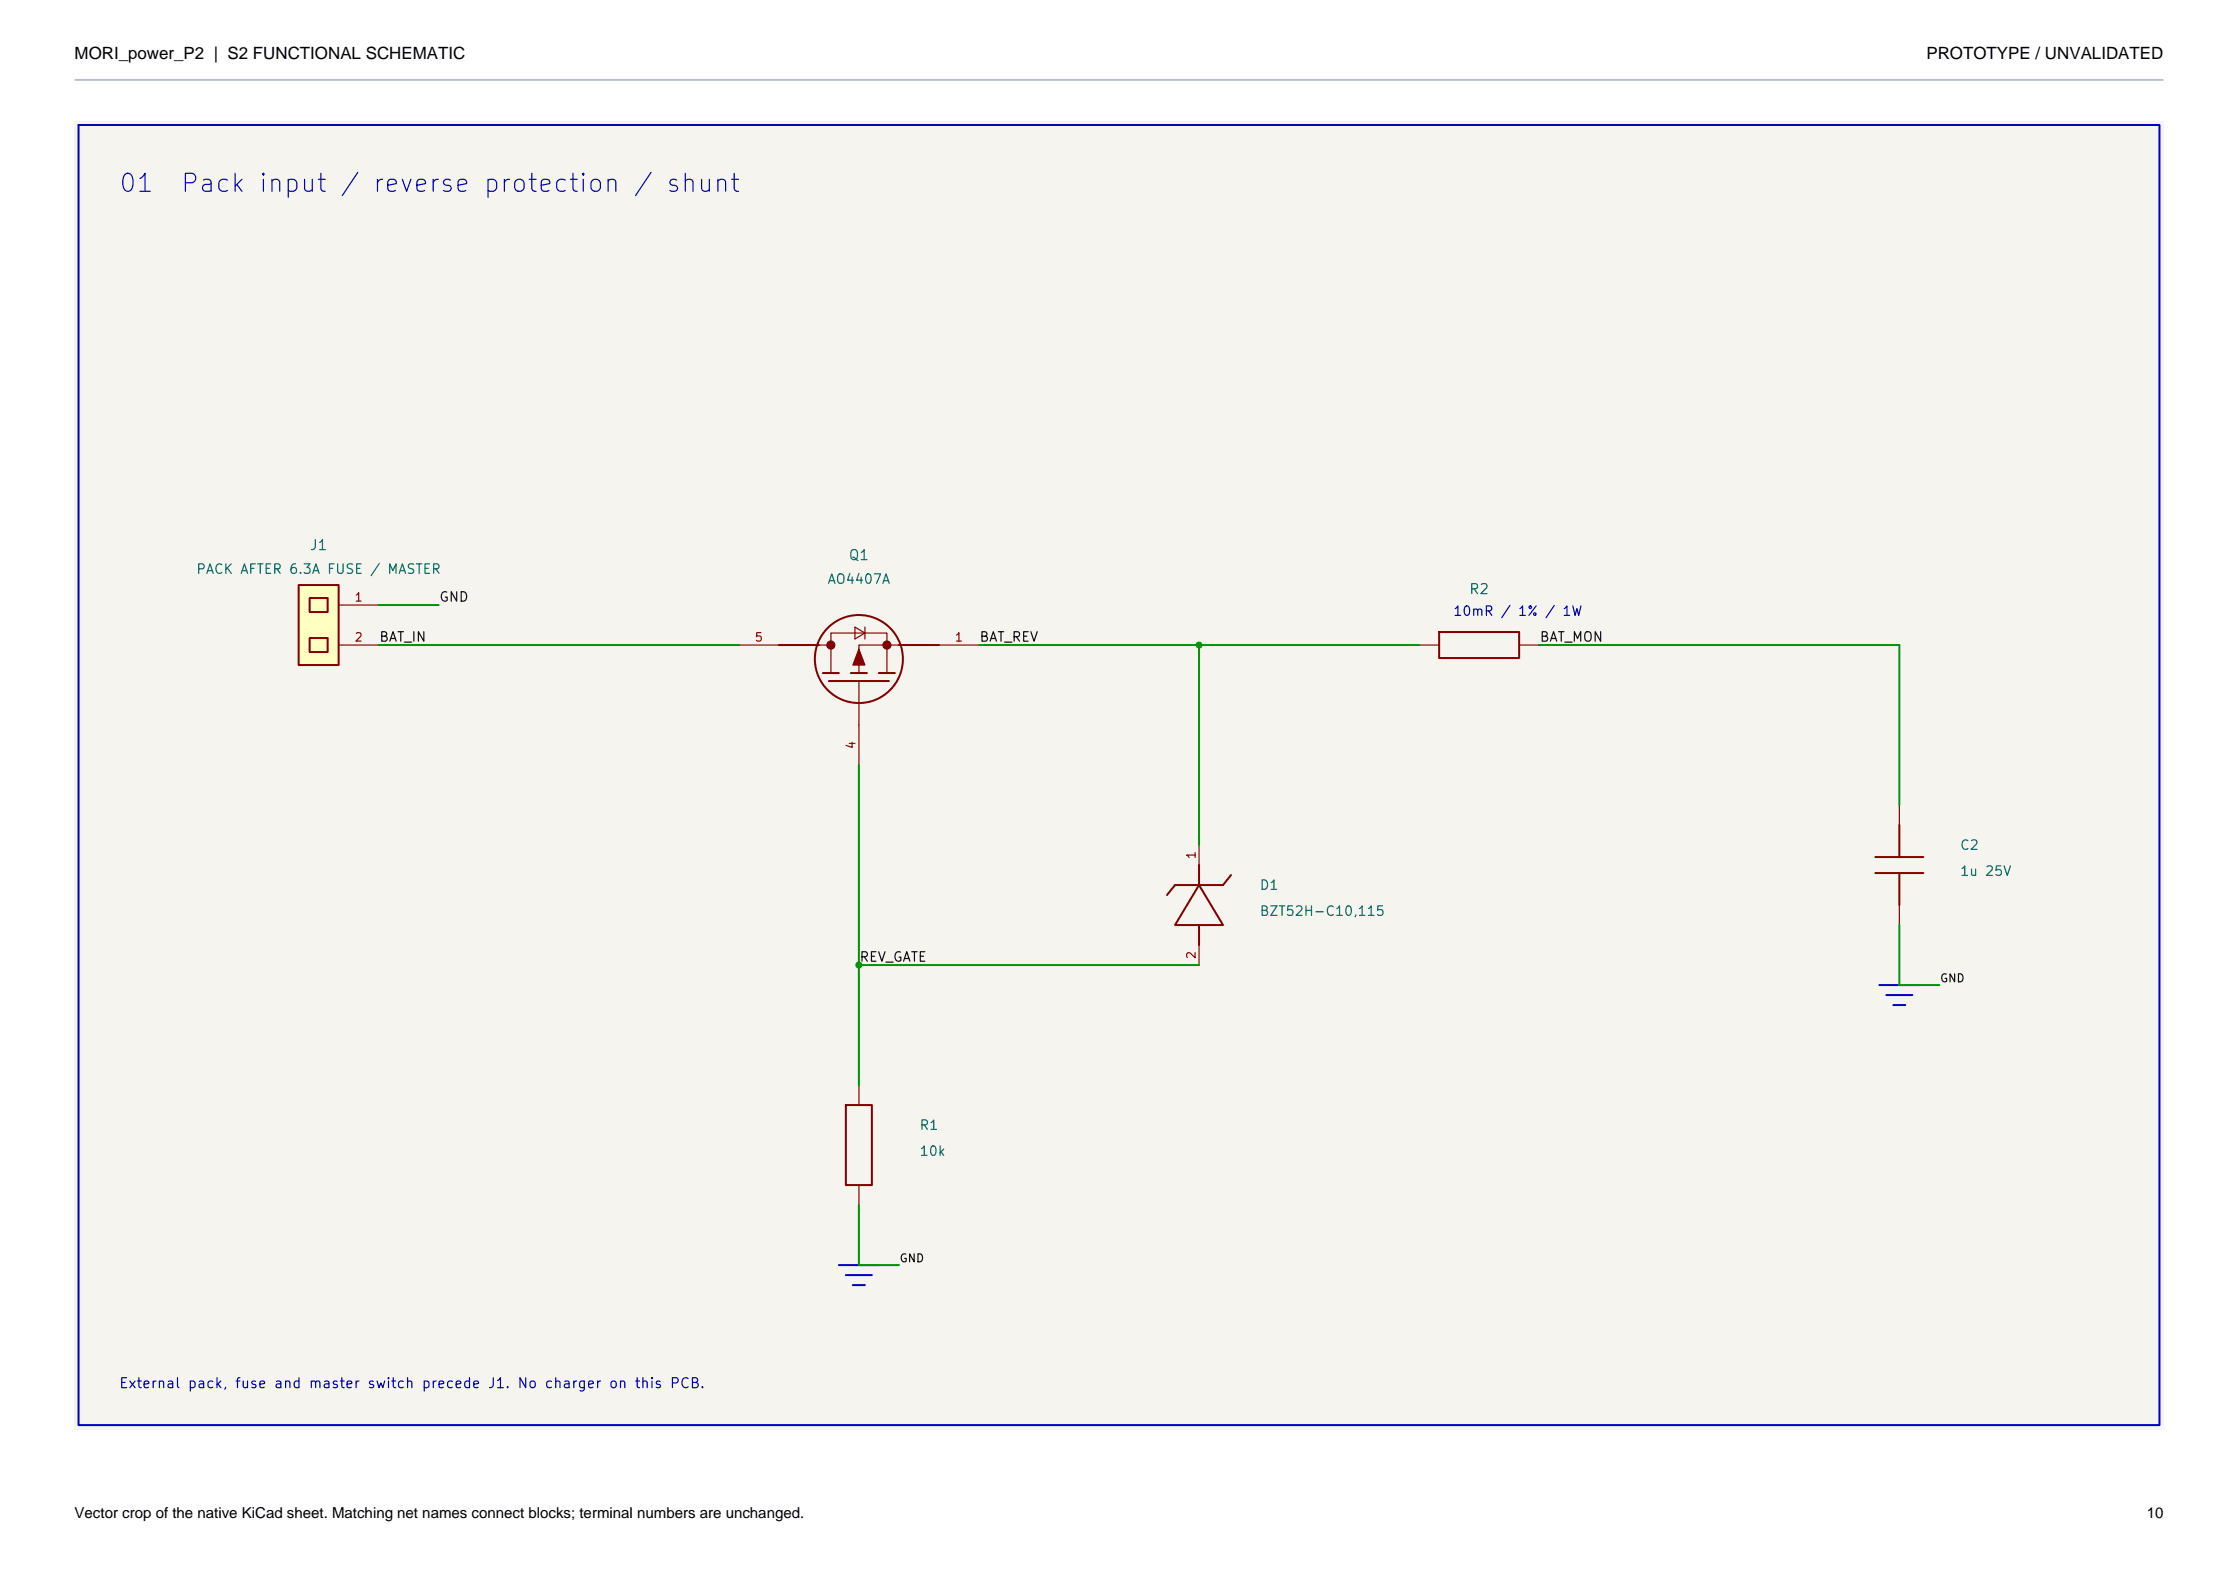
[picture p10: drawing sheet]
<svg xmlns="http://www.w3.org/2000/svg" width="420mm" height="297mm" viewBox="0 0 420 297" stroke-linecap="round" stroke-linejoin="round" font-family="sans-serif">
<defs><g id="words">
<g font-size="3.4" fill="#0000c2">
<text x="22.1" y="36.9">01</text>
<text x="33.6" y="36.9">Pack input / reverse protection / shunt</text>
<text x="22.1" y="288.5">02</text>
<text x="33.6" y="288.5">Kelvin current sense</text>
</g>
<g font-size="3.2">
<text x="14" y="11">MORI_power_P2 | S2 FUNCTIONAL SCHEMATIC</text>
<text x="361.5" y="11">PROTOTYPE / UNVALIDATED</text>
</g>
<g font-size="2.8">
<text x="14" y="285">Vector crop of the native KiCad sheet. Matching net names connect blocks; terminal numbers are unchanged.</text>
<text x="402.9" y="285">10</text>
</g>
<text font-size="2.3" fill="#0000c2" x="18.4" y="9.8">Power flows left to right. Supplies above, returns below. PROTOTYPE / UNVALIDATED.</text>
<g font-size="1.9" fill="#006464">
<text x="58" y="103.7">J1</text>
<text x="159.1" y="105.6">Q1</text>
<text x="275.6" y="112">R2</text>
</g>
<text font-size="1.9" fill="#0000c2" x="22.2" y="261.1">External pack, fuse and master switch precede J1. No charger on this PCB.</text>
<g font-size="1.8" fill="#006464">
<text x="36.7" y="108.2">PACK AFTER 6.3A FUSE / MASTER</text>
<text x="155.1" y="110.1">AO4407A</text>
<text x="367.7" y="160">C2</text>
<text x="236.3" y="167.5">D1</text>
<text x="367.7" y="164.9">1u 25V</text>
<text x="236.3" y="172.4">BZT52H-C10,115</text>
<text x="172.4" y="212.6">R1</text>
<text x="172.4" y="217.5">10k</text>
</g>
<g font-size="1.8" fill="#0f0f0f">
<text x="82.3" y="113.4">GND</text>
<text x="71" y="120.9">BAT_IN</text>
<text x="183.7" y="120.9">BAT_REV</text>
<text x="288.8" y="120.9">BAT_MON</text>
<text x="161.2" y="181">REV_GATE</text>
</g>
<text font-size="1.8" fill="#0000c2" x="272.6" y="116.1">10mR / 1% / 1W</text>
<g font-size="1.6" fill="#a90000">
<text x="66.4" y="113.3">1</text>
<text x="66.4" y="120.8">2</text>
<text x="141.5" y="120.8">5</text>
<text x="179" y="120.8">1</text>
<text x="160.9" y="140.8" transform="rotate(-90 160.9 140.8)">4</text>
<text x="224.8" y="161.4" transform="rotate(-90 224.8 161.4)">1</text>
<text x="224.8" y="180.2" transform="rotate(-90 224.8 180.2)">2</text>
</g>
<g font-size="1.5" fill="#0f0f0f">
<text x="364" y="184.8">GND</text>
<text x="168.7" y="237.3">GND</text>
</g>
</g></defs>
<path d="M14 22.7h392.1v245.6h-392.1z" fill="#f5f4ef" stroke="#f5f4ef" stroke-width=".19"/>
<g fill="none" stroke="#840000" stroke-width=".38">
<path d="M146.2 121.1h7.5M154.4 126.4h3M155.6 127.9h11.2M159.7 126.4h3M164.9 126.4h3M168.7 121.1h7.5"/>
<circle cx="161.2" cy="123.7" r="8.3"/>
</g>
<path d="M160.4 117.7l1.9 1.1-1.9 1.2zM162.3 117.7v2.3M138.7 121.1h7.5M153.7 121.1h2.2M155.9 126.4v-7.6h10.5v7.6M161.2 127.9v15.7M168.7 121.1h-7.5v5.3M176.2 121.1h7.5" fill="none" stroke="#840000" stroke-width=".23"/>
<g fill="#840000" stroke="#840000" stroke-width=".23">
<path d="M161.2 121.8l1.1 3.1h-2.2z"/>
<circle cx="155.9" cy="121.1" r=".75"/>
<circle cx="166.4" cy="121.1" r=".75"/>
</g>
<g fill="#ffffc2">
<path d="M56 109.8h7.6v15.1h-7.6z"/>
<path d="M58.1 112.3h3.4v2.6h-3.4z"/>
<path d="M58.1 119.8h3.4v2.6h-3.4z"/>
</g>
<g fill="none" stroke="#840000" stroke-width=".38">
<path d="M56 109.8h7.6v15.1h-7.6zM58.1 112.3h3.4v2.6h-3.4zM58.1 119.8h3.4v2.6h-3.4zM270.1 118.7h15v4.8h-15zM356.4 154.9v6M225 166.2l4.5 7.5h-9zM225 162.4v3.8M225 173.7v3.7M231 164.3l-1.5 1.9h-9l-1.5 1.8M351.9 160.9h9.1M351.9 163.9h9.1M356.4 163.9v6"/>
<path d="M158.7 207.5h4.9v15h-4.9z"/>
</g>
<path d="M63.6 113.6h7.5M63.6 121.1h7.5M266.3 121.1h3.8M285.1 121.1h3.8M225 158.6v3.8M356.4 151.1v3.8M225 177.4v3.8M356.4 169.9v3.8M161.2 203.7v3.8M161.2 222.5v3.7" fill="none" stroke="#840000" stroke-width=".23"/>
<path d="M14.7 23.5h390.6v244h-390.6zM352.7 184.9h7.5M354 186.8h4.9M355.3 188.7h2.3M157.4 237.5h7.5M158.7 239.4h4.9M160.1 241.3h2.2" fill="none" stroke="#0000c2" stroke-width=".38"/>
<path d="M71.1 113.6h11.2M71.1 121.1h67.6M183.7 121.1h82.6M225 121.1v37.5M288.9 121.1h67.5v30M161.2 143.6v60.1M356.4 173.7v11.2h7.6M161.2 181.2h63.8M161.2 226.2v11.3h7.5" fill="none" stroke="#009600" stroke-width=".38"/>
<g fill="#009600" stroke="#009600" stroke-width=".19">
<circle cx="225" cy="121.1" r=".56"/>
<circle cx="161.2" cy="181.2" r=".56"/>
</g>
<path d="M14 15h392" fill="none" stroke="#b3bfcc" stroke-width=".35"/>
<use href="#words"/>
</svg>
